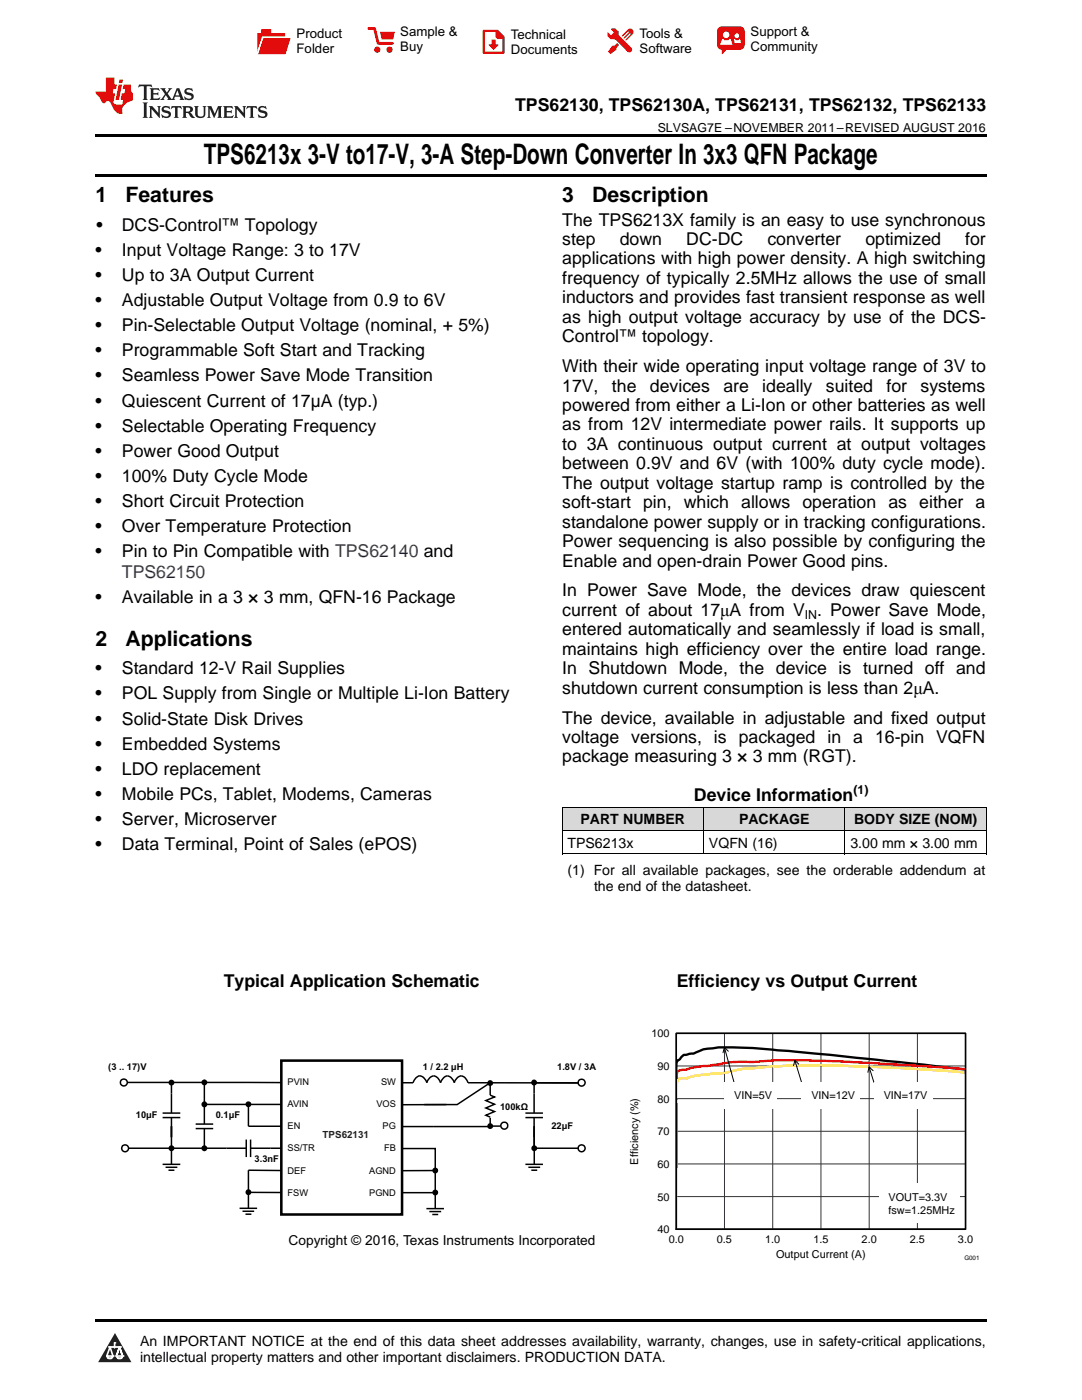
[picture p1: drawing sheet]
<svg xmlns="http://www.w3.org/2000/svg" width="216mm" height="279mm" viewBox="0 0 216 279" stroke-linecap="round" stroke-linejoin="round" font-family="sans-serif">
<defs><g id="words">
<text font-size="5.6" x="40.7" y="32.8">TPS6213x 3-V to17-V, 3-A Step-Down Converter In 3x3 QFN Package</text>
<g font-size="4.2">
<text x="19" y="40.4">1</text>
<text x="25" y="40.4">Features</text>
<text x="112.2" y="40.4">3</text>
<text x="118.2" y="40.4">Description</text>
<text x="19" y="128.9">2</text>
<text x="25" y="128.9">Applications</text>
</g>
<g font-size="3.5">
<text x="102.8" y="22.2">TPS62130, TPS62130A, TPS62131, TPS62132, TPS62133</text>
<text x="19.2" y="46.1">•</text>
<text x="24.3" y="46.1">DCS-Control™ Topology</text>
<text x="112.2" y="45">The TPS6213X family is an easy to use synchronous</text>
<text x="19" y="51.1">•</text>
<text x="24.3" y="51.1">Input Voltage Range: 3 to 17V</text>
<text x="112.2" y="48.9">step</text>
<text x="112.2" y="52.8">applications with high power density. A high switching</text>
<text x="123.7" y="48.9">down</text>
<text x="136.9" y="48.9">DC-DC</text>
<text x="153.1" y="48.9">converter</text>
<text x="172.7" y="48.9">optimized</text>
<text x="192.6" y="48.9">for</text>
<text x="19" y="56.1">•</text>
<text x="24.3" y="56.1">Up to 3A Output Current</text>
<text x="112.2" y="56.7">frequency of typically 2.5MHz allows the use of small</text>
<text x="19" y="61.1">•</text>
<text x="24.3" y="61.1">Adjustable Output Voltage from 0.9 to 6V</text>
<text x="112.2" y="60.5">inductors and provides fast transient response as well</text>
<text x="112.2" y="64.4">as high output voltage accuracy by use of the DCS-</text>
<text x="19" y="66.1">•</text>
<text x="19" y="71.1">•</text>
<text x="24.3" y="66.1">Pin-Selectable Output Voltage (nominal, + 5%)</text>
<text x="24.3" y="71.1">Programmable Soft Start and Tracking</text>
<text x="112.2" y="68.3">Control™ topology.</text>
<text x="19" y="76.1">•</text>
<text x="24.3" y="76.1">Seamless Power Save Mode Transition</text>
<text x="112.2" y="74.3">With their wide operating input voltage range of 3V to</text>
<text x="19" y="81.1">•</text>
<text x="24.3" y="81.1">Quiescent Current of 17µA (typ.)</text>
<text x="112.2" y="78.1">17V,</text>
<text x="112.2" y="82">powered from either a Li-Ion or other batteries as well</text>
<text x="122.1" y="78.1">the</text>
<text x="129.7" y="78.1">devices</text>
<text x="144.3" y="78.1">are</text>
<text x="152.1" y="78.1">ideally</text>
<text x="164.8" y="78.1">suited</text>
<text x="176.9" y="78.1">for</text>
<text x="183.7" y="78.1">systems</text>
<text x="19" y="86.1">•</text>
<text x="24.3" y="86.1">Selectable Operating Frequency</text>
<text x="112.2" y="85.9">as from 12V intermediate power rails. It supports up</text>
<text x="112.2" y="89.8">to 3A continuous output current at output voltages</text>
<text x="19" y="91.2">•</text>
<text x="24.3" y="91.2">Power Good Output</text>
<text x="112.2" y="93.7">between 0.9V and 6V (with 100% duty cycle mode).</text>
<text x="19" y="96.2">•</text>
<text x="19" y="101.2">•</text>
<text x="24.3" y="96.2">100% Duty Cycle Mode</text>
<text x="24.3" y="101.2">Short Circuit Protection</text>
<text x="112.2" y="97.5">The output voltage startup ramp is controlled by the</text>
<text x="112.2" y="101.4">soft-start pin, which allows operation as either a</text>
<text x="19" y="106.2">•</text>
<text x="24.3" y="106.2">Over Temperature Protection</text>
<text x="112.2" y="105.3">standalone power supply or in tracking configurations.</text>
<text x="19" y="111.2">•</text>
<text x="24.3" y="111.2">Pin to Pin Compatible with TPS62140 and</text>
<text x="112.2" y="109.2">Power sequencing is also possible by configuring the</text>
<text x="112.2" y="113.1">Enable and open-drain Power Good pins.</text>
<text x="112.2" y="119">In Power Save Mode, the devices draw quiescent</text>
<text x="19" y="120.4">•</text>
<text x="24.3" y="120.4">Available in a 3 × 3 mm, QFN-16 Package</text>
<text x="112.2" y="122.9">current of about 17μA from V . Power Save Mode,</text>
<text x="112.2" y="126.8">entered automatically and seamlessly if load is small,</text>
<text x="112.2" y="130.7">maintains high efficiency over the entire load range.</text>
<text x="19" y="134.6">•</text>
<text x="24.3" y="134.6">Standard 12-V Rail Supplies</text>
<text x="112.2" y="134.5">In Shutdown Mode, the device is turned off and</text>
<text x="19" y="139.6">•</text>
<text x="24.3" y="139.6">POL Supply from Single or Multiple Li-Ion Battery</text>
<text x="112.2" y="138.4">shutdown current consumption is less than 2μA.</text>
<text x="19" y="144.6">•</text>
<text x="19" y="149.6">•</text>
<text x="24.3" y="144.6">Solid-State Disk Drives</text>
<text x="24.3" y="149.6">Embedded Systems</text>
<text x="112.2" y="144.4">The device, available in adjustable and fixed output</text>
<text x="112.2" y="148.3">voltage versions, is packaged in a 16-pin VQFN</text>
<text x="19" y="154.6">•</text>
<text x="24.3" y="154.6">LDO replacement</text>
<text x="112.2" y="152.2">package measuring 3 × 3 mm (RGT).</text>
<text x="19" y="159.6">•</text>
<text x="24.3" y="159.6">Mobile PCs, Tablet, Modems, Cameras</text>
<text x="138.5" y="159.9">Device Information</text>
<text x="19" y="164.6">•</text>
<text x="24.3" y="164.6">Server, Microserver</text>
<text x="19" y="169.7">•</text>
<text x="24.3" y="169.7">Data Terminal, Point of Sales (ePOS)</text>
<text x="44.7" y="197.1">Typical Application Schematic</text>
<text x="135" y="197.1">Efficiency vs Output Current</text>
</g>
<text font-size="3.5" fill="#0000c8" x="24.3" y="115.4">TPS62150</text>
<g font-size="2.8">
<text x="115.8" y="164.5">PART NUMBER</text>
<text x="147.5" y="164.5">PACKAGE</text>
<text x="170.4" y="164.5">BODY SIZE (NOM)</text>
<text x="113.2" y="169.2">TPS6213x</text>
<text x="141.5" y="169.2">VQFN (16)</text>
<text x="169.7" y="169.2">3.00 mm × 3.00 mm</text>
<text x="113.2" y="174.7">(1) For all available packages, see the orderable addendum at</text>
<text x="118.5" y="177.9">the end of the datasheet.</text>
<text x="27.9" y="268.6">An IMPORTANT NOTICE at the end of this data sheet addresses availability, warranty, changes, use in safety-critical applications,</text>
<text x="27.9" y="271.8">intellectual property matters and other important disclaimers. PRODUCTION DATA.</text>
</g>
<text font-size="2.7" x="57.6" y="248.5">Copyright © 2016, Texas Instruments Incorporated</text>
<g font-size="2.6">
<text x="59.2" y="7.6">Product</text>
<text x="59.2" y="10.6">Folder</text>
<text x="79.9" y="7.3">Sample &amp;</text>
<text x="79.9" y="10.2">Buy</text>
<text x="101.9" y="7.8">Technical</text>
<text x="101.9" y="10.8">Documents</text>
<text x="127.6" y="7.6">Tools &amp;</text>
<text x="127.6" y="10.6">Software</text>
<text x="149.8" y="7.2">Support &amp;</text>
<text x="149.8" y="10.2">Community</text>
</g>
<g font-size="2.5">
<text x="131.2" y="26.3">SLVSAG7E –NOVEMBER 2011–REVISED AUGUST 2016</text>
<text x="160.6" y="123.6">IN</text>
<text x="170.3" y="158.5">(1)</text>
</g>
<g font-size="2.2">
<text x="130" y="207">100</text>
<text x="131.2" y="213.5">90</text>
<text x="131.2" y="220">80</text>
<text x="146.5" y="219.4">VIN=5V</text>
<text x="161.9" y="219.4">VIN=12V</text>
<text x="176.3" y="219.4">VIN=17V</text>
<text x="131.2" y="226.6">70</text>
<text x="127.3" y="232.4" transform="rotate(-90 127.3 232.4)">Efficiency (%)</text>
<text x="131.2" y="233.1">60</text>
<text x="131.2" y="239.6">50</text>
<text x="177.3" y="239.6">VOUT=3.3V</text>
<text x="177.3" y="242.2">fsw=1.25MHz</text>
<text x="131.2" y="246.1">40</text>
<text x="133.4" y="248">0.0</text>
<text x="143.1" y="248">0.5</text>
<text x="152.7" y="248">1.0</text>
<text x="154.9" y="251.1">Output Current (A)</text>
<text x="162.3" y="248">1.5</text>
<text x="171.9" y="248">2.0</text>
<text x="181.5" y="248">2.5</text>
<text x="191.2" y="248">3.0</text>
</g>
<text font-size="2" fill="#231f20" x="64.4" y="227.1">TPS62131</text>
<g font-size="1.9">
<text x="21.6" y="213.5">(3 .. 17)V</text>
<text x="84.3" y="213.6">1 / 2.2 µH</text>
<text x="111.2" y="213.5">1.8V / 3A</text>
<text x="57.4" y="216.5">PVIN</text>
<text x="57.4" y="220.9">AVIN</text>
<text x="75.1" y="220.9">VOS</text>
<text x="76" y="216.5">SW</text>
<text x="99.8" y="221.5">100kΩ</text>
<text x="27.1" y="223.2">10μF</text>
<text x="43" y="223.1">0.1μF</text>
<text x="57.4" y="225.4">EN</text>
<text x="76.4" y="225.4">PG</text>
<text x="110" y="225.4">22μF</text>
<text x="50.8" y="231.9">3.3nF</text>
<text x="57.4" y="229.8">SS/TR</text>
<text x="76.7" y="229.8">FB</text>
<text x="57.4" y="234.3">DEF</text>
<text x="57.4" y="238.7">FSW</text>
<text x="73.7" y="234.3">AGND</text>
<text x="73.7" y="238.7">PGND</text>
</g>
<text font-size="1.2" x="192.4" y="251.5">G001</text>
</g></defs>
<g fill="#d8d8d8">
<path d="M112.2 161.1h28.2v4.7h-28.2z"/>
<path d="M140.4 161.1h28.2v4.7h-28.2z"/>
<path d="M168.6 161.1h28.2v4.7h-28.2z"/>
</g>
<path d="M22.9 266l3.3 5.9h-6.6z" fill="#231f20"/>
<path d="M21.3 270.6h1.2l-.3 .5h-.3a.53 .53 0 0 1-.6-.5z" fill-rule="evenodd" fill="#fff"/>
<path d="M21.3 270.6h1.2l-.3 .5h-.3a.53 .53 0 0 1-.6-.5z" fill="none" stroke="#231f20" stroke-width=".33"/>
<path d="M21.3 270.6l1.2 .1-.3 .4h-.5z" fill="none" stroke="#fff" stroke-width=".33"/>
<path d="M22.9 268.9h.1" fill="none" stroke="#fff" stroke-width=".33"/>
<path d="M22.9 268v.9z" fill="#fff"/>
<path d="M22.9 268v.9z" fill="none" stroke="#fff" stroke-width=".33"/>
<circle cx="22.9" cy="268" r=".16" fill="#fff"/>
<path d="M21.8 268.8h.1" fill="none" stroke="#fff" stroke-width=".33"/>
<path d="M21.8 268.8h2.2z" fill="#fff"/>
<path d="M21.8 268.8h2.2z" fill="none" stroke="#fff" stroke-width=".33"/>
<circle cx="24" cy="268.8" r=".16" fill="#fff"/>
<path d="M23.2 270.6h.1" fill="none" stroke="#fff" stroke-width=".33"/>
<path d="M23.8 268.8l-.6 1.8z" fill="#fff"/>
<path d="M23.8 268.8l-.6 1.8z" fill="none" stroke="#fff" stroke-width=".33"/>
<path d="M23.8 268.8l.7 1.8z" fill="#fff"/>
<path d="M23.8 268.8l.7 1.8z" fill="none" stroke="#fff" stroke-width=".33"/>
<path d="M24.4 270.6h.1" fill="none" stroke="#fff" stroke-width=".33"/>
<circle cx="21.3" cy="270.6" r=".16" fill="#fff"/>
<path d="M22 268.8l-.7 1.8z" fill="#fff"/>
<path d="M22 268.8l-.7 1.8z" fill="none" stroke="#fff" stroke-width=".33"/>
<path d="M22 268.8l.5 1.8z" fill="#fff"/>
<path d="M22 268.8l.5 1.8z" fill="none" stroke="#fff" stroke-width=".33"/>
<circle cx="22.5" cy="270.6" r=".16" fill="#fff"/>
<path d="M23.3 270.6h1.2a.63 .63 0 0 1-.6 .5 .63 .63 0 0 1-.6-.5z" fill-rule="evenodd" fill="#fff"/>
<path d="M23.3 270.6h1.2a.63 .63 0 0 1-.6 .5 .63 .63 0 0 1-.6-.5z" fill="none" stroke="#231f20" stroke-width=".33"/>
<path d="M23.3 270.6h1.2l-.4 .5h-.5z" fill="none" stroke="#fff" stroke-width=".33"/>
<path d="M23.2 270.6h.1" fill="none" stroke="#fff" stroke-width=".33"/>
<circle cx="24.5" cy="270.6" r=".16" fill="#fff"/>
<path d="M19 263.2h177.8v.5h-177.8z" fill="#000"/>
<path d="M134.9 206.2h57.8v39.1h-57.8z" fill="none" stroke="#000" stroke-width=".23"/>
<path d="M134.9 219.3h57.8M134.9 212.7h57.8M144.6 206.2v39.1M154.2 206.2v39.1M163.8 206.2v39.1M173.4 206.2v39.1M183.1 206.2v39.1M192.7 206.2h-57.8v39.1h57.8M134.9 238.8h57.8M134.9 232.3h57.8M134.9 225.8h57.8" fill="none" stroke="#333" stroke-width=".2"/>
<path d="M192.7 213.5l-8.3-1-25.8-2.6a166.4 166.4 0 0 0-15.2-.9l-1.2 .2a6.5 6.5 0 0 0-3.8 1.1l-1.2 .2a1.83 1.83 0 0 0-1.7 1l-.4 .3-.2 1.1v20.1" fill="none" stroke="#000" stroke-width=".47"/>
<path d="M192.7 213.4l-19.7-1.3-8.8-.4-10-.1-4 .4a34.7 34.7 0 0 0-9 .7 13.2 13.2 0 0 0-4.4 .8h-.4a1.28 1.28 0 0 0-1.3 .6l-.2 3.6v27" fill="none" stroke="#f00" stroke-width=".47"/>
<path d="M192.7 214a350.8 350.8 0 0 0-36.4-1.3l-8.2 .6-3.4 .8-1.3 .1a23.5 23.5 0 0 0-6.6 1 1.43 1.43 0 0 0-1.6 .5l-.2 1-.1 3.3v25.4" fill="none" stroke="#ffd700" stroke-width=".47"/>
<path d="M144.5 209l2 7M145.3 209.8l-.8-.8-.2 1.1" fill="none" stroke="#000" stroke-width=".2"/>
<path d="M144.5 216h10.5v5.2h-10.5z" fill="#fff"/>
<path d="M158.6 211.6l1.3 4.4M159.4 212.4l-.8-.8-.3 1.1" fill="none" stroke="#000" stroke-width=".2"/>
<path d="M159.9 216h11.7v5.2h-11.7z" fill="#fff"/>
<path d="M173.4 212.9l1 3.1M174.2 213.7l-.8-.8-.2 1.1" fill="none" stroke="#000" stroke-width=".2"/>
<g fill="#fff">
<path d="M174.4 216h11.7v5.2h-11.7z"/>
<path d="M175.3 236.2h16.2v7.8h-16.2z"/>
</g>
<path d="M134.9 206.2h57.8v39.1h-57.8z" fill="none" stroke="#000" stroke-width=".31"/>
<g fill="none" stroke="#000" stroke-width=".3">
<path d="M25.4 216l30.7 .1M34.2 216.5v5.6M40.8 216v8.3M80.2 216.1h2.2a1.33 1.33 0 0 1 2-1.1l.8 1.1a1.32 1.32 0 0 1 2-1.1l.7 1.1a1.33 1.33 0 0 1 2-1.1l.8 1.1a1.33 1.33 0 0 1 2-1.1l.7 1.1h22h-8.9M97.8 216.1l-6.6 4.3h-6.5M97.8 216.4v2.2l.9 .3-1.8 .7 1.8 .8-1.8 .7 1.8 .7-1.8 .8 .9 .3M106.6 216v6.1M25.7 229.2h23.4M32.4 223h3.6M32.4 222.1h3.6M32.4 232.4h3.6M33 233h2.4"/>
<path d="M33.6 233.5h1.2M34.2 223v9.4M39 225.2h3.5M39 224.3h3.5M40.8 220.4h15.3M40.8 225.2v4M49.1 227.4v3.5M49.3 238h6.8M49.6 220.8v4h6.5M50 227.4v3.5M50 229.2h6.1M56.1 233.6l-6.5-.1v7.6"/>
<path d="M80.2 238h6.2M80.3 229.2h6.6v4.4M86.9 233.6h-6.7M86.9 233.6v7.6M89 220.4l-8.8 .1M97.8 223.1v1.7h-17.5M98 224.7h1.9M104.8 223h3.5M104.8 222.1h3.5M104.8 232.4h3.5M105.4 233h2.4M106 233.5h1.2"/>
<path d="M106.6 223v6.2M106.6 227v-2.2v7.6M106.6 229.2h8.8M47.8 241.1h3.5M48.4 241.7h2.3M49 242.3h1.2M85.1 241.2h3.5M85.7 241.8h2.3M86.3 242.4h1.1"/>
<circle cx="24.7" cy="216" r=".7"/>
<circle cx="34.2" cy="216.1" r=".44"/>
<circle cx="40.8" cy="216" r=".45"/>
<circle cx="97.8" cy="216.1" r=".44"/>
<circle cx="106.6" cy="216" r=".45"/>
<circle cx="116.1" cy="216.1" r=".7"/>
<circle cx="25" cy="229.2" r=".7"/>
<circle cx="34.2" cy="229.2" r=".44"/>
<circle cx="40.8" cy="220.4" r=".45"/>
<circle cx="40.8" cy="229.2" r=".45"/>
<circle cx="49.6" cy="237.9" r=".44"/>
<circle cx="49.6" cy="220.4" r=".44"/>
<circle cx="86.8" cy="233.6" r=".44"/>
<circle cx="86.8" cy="238" r=".44"/>
<circle cx="97.8" cy="224.7" r=".44"/>
<circle cx="100.6" cy="224.6" r=".7"/>
<circle cx="106.6" cy="229.2" r=".44"/>
<circle cx="116.1" cy="229.2" r=".7"/>
</g>
<path d="M56.1 211.7h24.1v30.7h-24.1z" fill="none" stroke="#000" stroke-width=".51"/>
<g fill="#000">
<circle cx="34.2" cy="216.1" r=".44"/>
<circle cx="40.8" cy="216" r=".45"/>
<circle cx="97.8" cy="216.1" r=".44"/>
<circle cx="106.6" cy="216" r=".45"/>
<circle cx="34.2" cy="229.2" r=".44"/>
<circle cx="40.8" cy="220.4" r=".45"/>
<circle cx="40.8" cy="229.2" r=".45"/>
<circle cx="49.6" cy="237.9" r=".44"/>
<circle cx="49.6" cy="220.4" r=".44"/>
<circle cx="86.8" cy="233.6" r=".44"/>
<circle cx="86.8" cy="238" r=".44"/>
<circle cx="97.8" cy="224.7" r=".44"/>
<circle cx="106.6" cy="229.2" r=".44"/>
</g>
<path d="M112.2 170.4h84.6M112.2 165.8h84.6M112.2 161.1h84.6M112.2 161.1v9.4M140.4 161.1v9.4M168.6 161.1v9.4M196.8 161.1v9.4" fill="none" stroke="#000" stroke-width=".2"/>
<path d="M19 34.8h177.8v.5h-177.8zM19 26.8h177.8v.6h-177.8zM112.2 170.4l.1 .1zM168.5 170.4l.1 .1zM196.7 170.4l.1 .1z" fill="#000"/>
<path d="M27.7 16.9l-.1 .6 .6-.3h.5v.2v2.2l-.2 .4h1l-.2-.4v-2.2v-.2h.5l.6 .3-.2-.6zM29.9 17.6l.2 .4v1.6l-.2 .4h1.9l.1-.6a1.09 1.09 0 0 1-1.3 .1v-.6h.6l.4 .2v-.7l-.2 .2h-.8v-.6l.2-.1a1.01 1.01 0 0 1 1 .3l-.1-.6zM32 17.6l.9 1.2-1 1.2h.9l-.2-.3 .5-.7 .5 .7-.3 .3h1.7l-.2-.3 .1-.4h1l.1 .4-.2 .3h1l-.3-.4-.7-2h-.5l-1 2.2-.8-1.1 .9-1.1h-.9l.2 .2-.4 .7-.4-.7 .2-.2zM35.4 18l.4 1h-.8zM37 17.7a.66 .66 0 0 0-.2 .8 .66 .66 0 0 0 .6 .4l.7 .2 .1 .2a.8 .8 0 0 1-.7 .4 .8 .8 0 0 1-.7-.5l.1 .8 .2-.2a.94 .94 0 0 0 1.1 .1 .94 .94 0 0 0 .4-.9 1.48 1.48 0 0 0-1.3-.6v-.4a1.1 1.1 0 0 1 1.2 .2l-.2-.6-.2 .1-.5-.1zM28.5 20.4l.2 .4v2.3l-.2 .4h1l-.2-.4v-2.3l.2-.4zM29.7 21.2l.2 .4v1.5l-.2 .4h.8l-.3-.4 .1-1.3 1.6 1.8v-2l.2-.4h-.7l.2 .2v1.1l-1.2-1.3zM32.5 21.3a.66 .66 0 0 0-.2 .8 .66 .66 0 0 0 .6 .4l.6 .2 .2 .2a.8 .8 0 0 1-.8 .4 .8 .8 0 0 1-.7-.5l.2 .7 .2-.1a.94 .94 0 0 0 1 .1 .94 .94 0 0 0 .5-1 1.47 1.47 0 0 0-1.3-.6l-.1-.3a1.1 1.1 0 0 1 1.3 .2l-.2-.6-.2 .1-.5-.2zM34.3 21.2l-.2 .6a.64 .64 0 0 1 .8-.3v1.6l-.2 .4h1l-.3-.4 .1-1.6a.66 .66 0 0 1 .8 .3l-.2-.6zM36.3 21.2l.3 .4v1.5l-.3 .4h1l-.2-.2v-.7h.5l.1 .1a.8 .8 0 0 0 1.2 .7l-1-1a.62 .62 0 0 0 .6-.5 .62 .62 0 0 0-.6-.7zM37.1 21.5h.1a.48 .48 0 0 1 .6 0 .48 .48 0 0 1 .1 .6l-.2 .1-.6 .1zM38.7 21.2l.2 .2a2.29 2.29 0 0 0 .4 2 1.05 1.05 0 0 0 1.7-.7v-1.3l.2-.2h-.8l.2 .4v1.1a.61 .61 0 0 1-.6 .6 .61 .61 0 0 1-.6-.6v-1.1l.3-.4zM41.3 21.2l.3 .4v1.5l-.3 .4h.8l-.2-.4v-1.4l.8 1.9 .9-1.9v1.4l-.2 .4h.9l-.2-.4v-1.5l.2-.4h-.8l-.7 1.5-.6-1.5zM44.5 21.2l.2 .4v1.5l-.2 .4h1.9l.2-.6a1.1 1.1 0 0 1-1.4 .2v-.7h.6l.4 .2v-.6l-.2 .1-.8 .1v-.6l.2-.1a1.02 1.02 0 0 1 1.1 .2l-.2-.5zM46.7 21.2l.2 .4v1.5l-.2 .4h.8l-.3-.4 .1-1.3 1.6 1.8v-2l.2-.4h-.7l.2 .2v1.1l-1.2-1.3zM49.3 21.2l-.1 .6a.64 .64 0 0 1 .8-.3v1.6l-.3 .4h1l-.2-.4v-1.6a.66 .66 0 0 1 .8 .3l-.1-.6zM51.7 21.3a.66 .66 0 0 0-.2 .7 .66 .66 0 0 0 .7 .5l.6 .2 .1 .2a.8 .8 0 0 1-.7 .4 .8 .8 0 0 1-.7-.5l.1 .7 .2-.1a.94 .94 0 0 0 1.1 .1 .94 .94 0 0 0 .4-1 1.48 1.48 0 0 0-1.2-.6l-.1-.3a1.1 1.1 0 0 1 1.2 .2l-.2-.6-.1 .1-.6-.2z" fill="#231f20"/>
<path d="M21.1 15.5v2.8h-2v.4l.9 .9a.96 .96 0 0 0 1 1 .59 .59 0 0 1 .5-.4 .59 .59 0 0 1 .5 .3l.4 .8a1.61 1.61 0 0 0 2.1 1.3 1.63 1.63 0 0 1 1.1-2.2l.9-.3v-1.5a1.6 1.6 0 0 1-.4-1.7h-1.4l-.2 .9h.5l-.2 .8h-.5l-.2 1v.3h.5l-.2 .9h-.7a.74 .74 0 0 1-1-.6l.3-1.6h-.5l.2-.8h.5l.1-.9h-.4v-1.4zM23.7 16.9l-.7 3h.8l.6-3zM23.8 15.9l-.1 .7h.7l.2-.7z" fill="#ee1d23"/>
<g fill="#d60000">
<path d="M52.1 5.8h2v.8h2.8v4.2h-5.5v-4.2h.7z" fill-rule="evenodd"/>
<path d="M52.4 7.5h5.6l-1 3.3h-5.6z" fill-rule="evenodd"/>
</g>
<path d="M52.4 7.4h5.7l-.1 .1h-5.5l-1.1 3.3z" fill-rule="evenodd" fill="#fff"/>
<path d="M52.4 7.4h5.7l-.1 .1h-5.5l-1.1 3.3z" fill="none" stroke="#fff" stroke-width=".2"/>
<path d="M73.6 5.7h1.1l.7 2.9h2.9" fill="none" stroke="#d60000" stroke-width=".55"/>
<g fill="#d60000">
<path d="M75.8 6.3h3l-.4 1.6h-2.2z" fill-rule="evenodd"/>
<circle cx="75.3" cy="9.9" r=".62"/>
<circle cx="77.7" cy="9.9" r=".62"/>
</g>
<path d="M96.5 6.2h2.7l1.3 1.2v3.1h-4z" fill="none" stroke="#d60000" stroke-width=".44"/>
<g fill="#d60000">
<path d="M98.1 7.9h.8v1h.5l-.9 1.1-1-1v-.1h.6z" fill-rule="evenodd"/>
<path d="M98.9 6.2h.3l1.3 1.2v.4h-1.3l-.3-.4z" fill-rule="evenodd"/>
<path d="M121.9 5.7h.8l.7 .6 .1 .7 2.5 2.5-.8 .8-2.3-2.3-1.1-.2-.6-.6v-.8l.7 .6 .5-.4v-.2l-.5-.5z" fill-rule="evenodd"/>
<path d="M122.2 9.1h.4l.5-.5 .4 .4-.5 .5v.4l-1.2 .9-.5-.5z" fill-rule="evenodd"/>
<path d="M125.3 5.9a.67 .67 0 0 1 .9 0 .67 .67 0 0 1 0 .9z" fill-rule="evenodd"/>
<path d="M125.3 5.9l.9 .9-1.2 1.2h-.2v-.2l1-.9v-.2h-.2l-.9 1h-.2v-.2l.9-1 .1-.2h-.3l-.9 1h-.2v-.2z" fill-rule="evenodd"/>
<circle cx="125.6" cy="9.9" r=".54"/>
</g>
<path d="M123.3 6.3v.7" fill="none" stroke="#d60000" stroke-width=".2"/>
<g fill="#d60000">
<path d="M143.4 5.5l.6-.2h3.6a.95 .95 0 0 1 1 .9v2.8a.95 .95 0 0 1-1 .9h-3.6a.95 .95 0 0 1-.9-.9v-2.8z" fill-rule="evenodd"/>
<path d="M144 9.9h.9l-.7 .9h-.2z" fill-rule="evenodd"/>
</g>
<g fill="#fff">
<path d="M146.6 8.6h1.3z"/>
<path d="M144.1 7.8h.3l.1 .2h.8l.2-.2h.3l.4 1.1h-2.5z" fill-rule="evenodd"/>
<path d="M146.4 7.8h.3l.1 .2h.5l.2-.2h.2l.2 .8h-1.3z" fill-rule="evenodd"/>
<circle cx="144.9" cy="6.9" r=".65"/>
<circle cx="147" cy="7.1" r=".48"/>
</g>
<use href="#words"/>
</svg>
